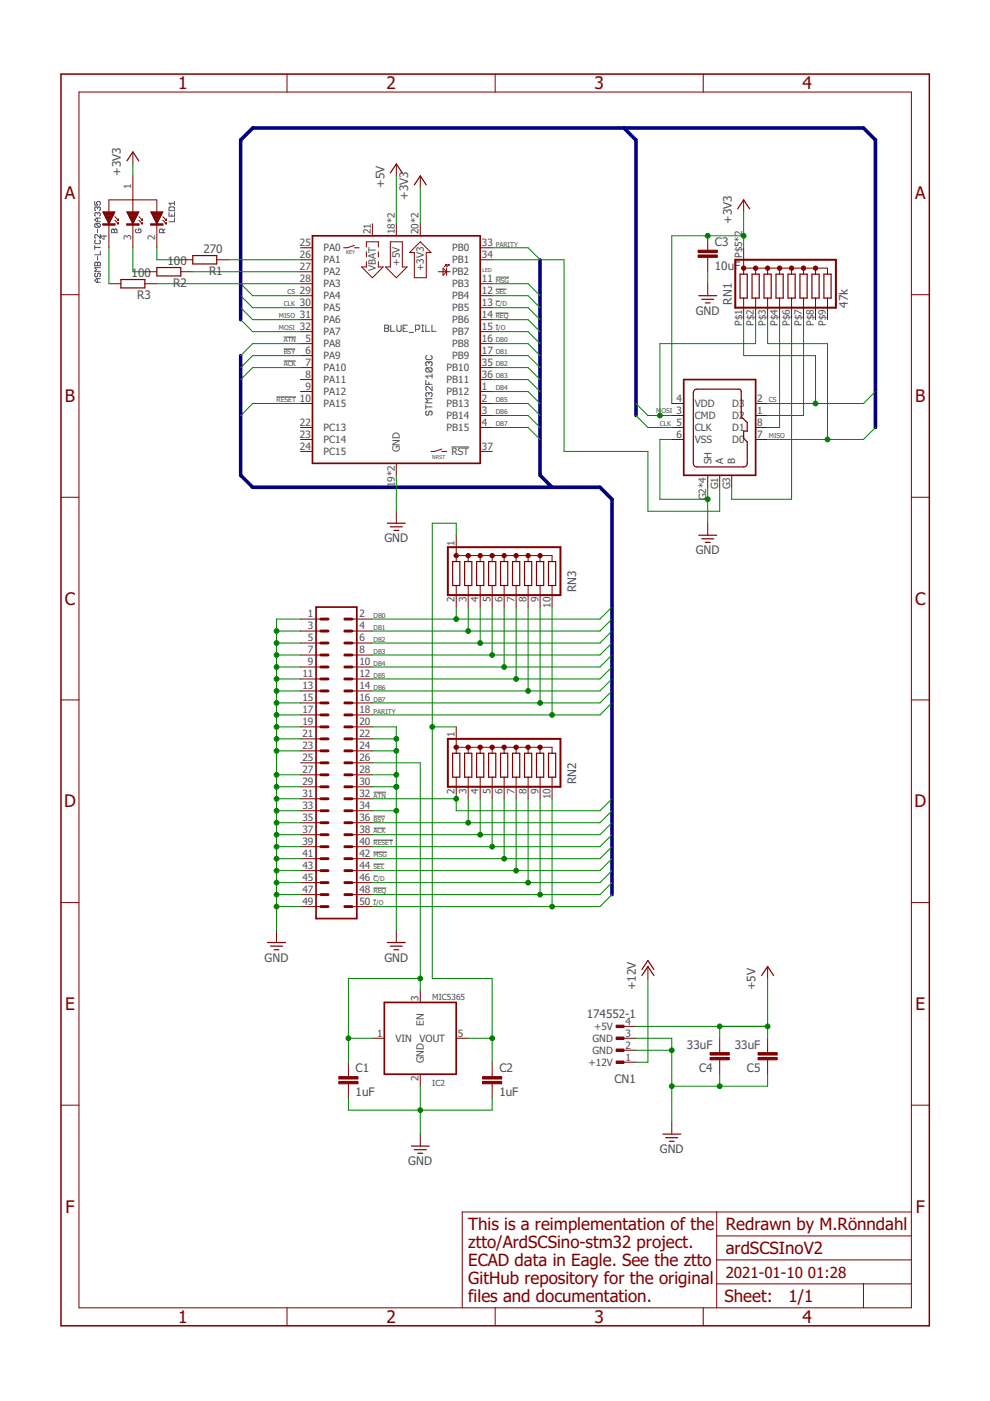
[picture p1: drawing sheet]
<svg xmlns="http://www.w3.org/2000/svg" width="210mm" height="297mm" viewBox="0 0 210 297" stroke-linecap="round" stroke-linejoin="round" font-family="sans-serif">
<defs><g id="words">
<g font-size="3.7" fill="#800000">
<text x="37.8" y="18.9">1</text>
<text x="81.9" y="18.9">2</text>
<text x="126.1" y="18.9">3</text>
<text x="170.2" y="18.9">4</text>
<text x="13.7" y="42.3">A</text>
<text x="194" y="42.3">A</text>
<text x="13.8" y="85.3">B</text>
<text x="194.1" y="85.3">B</text>
<text x="13.7" y="128.2">C</text>
<text x="194" y="128.2">C</text>
<text x="13.6" y="171.2">D</text>
<text x="193.9" y="171.2">D</text>
<text x="13.8" y="214.1">E</text>
<text x="194.1" y="214.1">E</text>
<text x="13.9" y="257.1">F</text>
<text x="194.2" y="257.1">F</text>
<text x="37.8" y="280.5">1</text>
<text x="81.9" y="280.5">2</text>
<text x="126.1" y="280.5">3</text>
<text x="170.2" y="280.5">4</text>
</g>
<g font-size="3.6" fill="#800000">
<text x="99.3" y="260.8">This is a reimplementation of the</text>
<text x="153.9" y="260.8">Redrawn by M.Rönndahl</text>
<text x="99.3" y="264.6">ztto/ArdSCSino-stm32 project.</text>
<text x="99.3" y="268.4">ECAD data in Eagle. See the ztto</text>
<text x="153.9" y="265.9">ardSCSInoV2</text>
<text x="99.3" y="272.2">GitHub repository for the original</text>
<text x="99.3" y="276">files and documentation.</text>
<text x="153.6" y="276.1">Sheet:</text>
<text x="167.2" y="276">1/1</text>
</g>
<g font-size="3.2" fill="#800000">
<text x="153.9" y="270.9">2021-01-10</text>
<text x="171.3" y="270.9">01:28</text>
</g>
<g font-size="2.5" fill="#505050">
<text x="25.6" y="37.3" transform="rotate(-90 25.6 37.3)">+3V3</text>
<text x="81.5" y="39.8" transform="rotate(-90 81.5 39.8)">+5V</text>
<text x="86.6" y="42.4" transform="rotate(-90 86.6 42.4)">+3V3</text>
<text x="155.1" y="47.5" transform="rotate(-90 155.1 47.5)">+3V3</text>
<text x="43.2" y="53.5">270</text>
<text x="151.6" y="52.2">C3</text>
<text x="27.9" y="58.6">100</text>
<text x="35.5" y="56.1">100</text>
<text x="44.3" y="58.3">R1</text>
<text x="151.6" y="57.2">10uF</text>
<text x="29.1" y="63.4">R3</text>
<text x="36.7" y="60.9">R2</text>
<text x="155.1" y="64.6" transform="rotate(-90 155.1 64.6)">RN1</text>
<text x="179.8" y="65.2" transform="rotate(-90 179.8 65.2)">47k</text>
<text x="147.5" y="66.8">GND</text>
<text x="81.5" y="115">GND</text>
<text x="147.5" y="117.5">GND</text>
<text x="122.1" y="125.5" transform="rotate(-90 122.1 125.5)">RN3</text>
<text x="122.1" y="166.2" transform="rotate(-90 122.1 166.2)">RN2</text>
<text x="56.1" y="203.9">GND</text>
<text x="81.5" y="203.9">GND</text>
<text x="134.8" y="210" transform="rotate(-90 134.8 210)">+12V</text>
<text x="160.2" y="210" transform="rotate(-90 160.2 210)">+5V</text>
<text x="124.4" y="215.8">174552-1</text>
<text x="75.4" y="227.4">C1</text>
<text x="105.9" y="227.4">C2</text>
<text x="145.7" y="222.3">33uF</text>
<text x="148.2" y="227.4">C4</text>
<text x="155.8" y="222.3">33uF</text>
<text x="158.4" y="227.4">C5</text>
<text x="75.4" y="232.5">1uF</text>
<text x="105.9" y="232.5">1uF</text>
<text x="130.3" y="229.5">CN1</text>
<text x="139.9" y="244.5">GND</text>
<text x="86.6" y="247.1">GND</text>
</g>
<g font-size="2.1" fill="#505050">
<text x="27.8" y="40" transform="rotate(-90 27.8 40)">1</text>
<text x="22.7" y="51" transform="rotate(-90 22.7 51)">4</text>
<text x="27.8" y="51" transform="rotate(-90 27.8 51)">3</text>
<text x="32.9" y="51" transform="rotate(-90 32.9 51)">2</text>
<text x="63.6" y="52.2">25</text>
<text x="68.6" y="53.3">PA0</text>
<text x="78.6" y="49.6" transform="rotate(-90 78.6 49.6)">21</text>
<text x="83.7" y="49.6" transform="rotate(-90 83.7 49.6)">18*2</text>
<text x="88.8" y="49.6" transform="rotate(-90 88.8 49.6)">20*2</text>
<text x="95.9" y="53.3">PB0</text>
<text x="102.2" y="52.2">33</text>
<text x="63.6" y="54.7">26</text>
<text x="63.6" y="57.3">27</text>
<text x="63.6" y="59.8">28</text>
<text x="68.6" y="55.8">PA1</text>
<text x="68.6" y="58.4">PA2</text>
<text x="79.7" y="57.4" transform="rotate(-90 79.7 57.4)">VBAT</text>
<text x="84.8" y="56.3" transform="rotate(-90 84.8 56.3)">+5V</text>
<text x="89.9" y="57.5" transform="rotate(-90 89.9 57.5)">+3V3</text>
<text x="95.8" y="58.4">PB2</text>
<text x="95.9" y="55.8">PB1</text>
<text x="102.2" y="54.7">34</text>
<text x="102.2" y="59.8">11</text>
<text x="157.3" y="54.7" transform="rotate(-90 157.3 54.7)">P$5*2</text>
<text x="63.6" y="62.3">29</text>
<text x="63.6" y="64.9">30</text>
<text x="68.6" y="60.9">PA3</text>
<text x="68.6" y="63.5">PA4</text>
<text x="68.6" y="66">PA5</text>
<text x="95.9" y="60.9">PB3</text>
<text x="95.9" y="63.5">PB4</text>
<text x="95.9" y="66">PB5</text>
<text x="102.2" y="62.3">12</text>
<text x="102.2" y="64.9">13</text>
<text x="63.6" y="67.4">31</text>
<text x="63.6" y="70">32</text>
<text x="68.6" y="68.5">PA6</text>
<text x="68.6" y="71.1">PA7</text>
<text x="95.9" y="68.5">PB6</text>
<text x="95.9" y="71.1">PB7</text>
<text x="102.2" y="67.4">14</text>
<text x="102.2" y="70">15</text>
<text x="157.3" y="69.1" transform="rotate(-90 157.3 69.1)">P$1</text>
<text x="159.9" y="69.1" transform="rotate(-90 159.9 69.1)">P$2</text>
<text x="162.4" y="69.1" transform="rotate(-90 162.4 69.1)">P$3</text>
<text x="164.9" y="69.1" transform="rotate(-90 164.9 69.1)">P$4</text>
<text x="167.5" y="69.1" transform="rotate(-90 167.5 69.1)">P$6</text>
<text x="170" y="69.1" transform="rotate(-90 170 69.1)">P$7</text>
<text x="172.6" y="69.1" transform="rotate(-90 172.6 69.1)">P$8</text>
<text x="175.1" y="69.1" transform="rotate(-90 175.1 69.1)">P$9</text>
<text x="64.7" y="72.5">5</text>
<text x="64.7" y="75">6</text>
<text x="64.7" y="77.6">7</text>
<text x="68.6" y="73.6">PA8</text>
<text x="68.6" y="76.2">PA9</text>
<text x="95.9" y="73.6">PB8</text>
<text x="95.9" y="76.2">PB9</text>
<text x="102.2" y="72.5">16</text>
<text x="102.2" y="75">17</text>
<text x="102.2" y="77.6">35</text>
<text x="64.7" y="80.1">8</text>
<text x="64.7" y="82.7">9</text>
<text x="68.6" y="78.7">PA10</text>
<text x="68.6" y="81.2">PA11</text>
<text x="68.6" y="83.8">PA12</text>
<text x="94.7" y="78.7">PB10</text>
<text x="94.7" y="81.2">PB11</text>
<text x="94.7" y="83.8">PB12</text>
<text x="102.2" y="80.1">36</text>
<text x="102.2" y="82.7">1</text>
<text x="63.6" y="85.2">10</text>
<text x="68.6" y="86.3">PA15</text>
<text x="94.7" y="86.3">PB13</text>
<text x="94.7" y="88.8">PB14</text>
<text x="102.2" y="85.2">2</text>
<text x="102.2" y="87.7">3</text>
<text x="143.5" y="87.7">3</text>
<text x="143.5" y="85.2">4</text>
<text x="147.3" y="88.8">CMD</text>
<text x="147.3" y="86.3">VDD</text>
<text x="155.3" y="86.3">D3</text>
<text x="155.3" y="88.8">D2</text>
<text x="160.6" y="85.2">2</text>
<text x="160.6" y="87.7">1</text>
<text x="63.6" y="90.3">22</text>
<text x="63.6" y="92.8">23</text>
<text x="63.6" y="95.3">24</text>
<text x="68.6" y="91.4">PC13</text>
<text x="68.6" y="93.9">PC14</text>
<text x="84.8" y="95.9" transform="rotate(-90 84.8 95.9)">GND</text>
<text x="94.7" y="91.4">PB15</text>
<text x="102.2" y="90.3">4</text>
<text x="102.2" y="95.3">37</text>
<text x="143.5" y="92.8">6</text>
<text x="143.5" y="90.3">5</text>
<text x="147.3" y="93.9">VSS</text>
<text x="147.3" y="91.4">CLK</text>
<text x="155.3" y="91.4">D1</text>
<text x="155.3" y="93.9">D0</text>
<text x="160.6" y="90.3">8</text>
<text x="160.6" y="92.8">7</text>
<text x="68.6" y="96.5">PC15</text>
<text x="95.7" y="96.5">RST</text>
<text x="150.8" y="98.4" transform="rotate(-90 150.8 98.4)">SH</text>
<text x="153.4" y="98.4" transform="rotate(-90 153.4 98.4)">A</text>
<text x="155.9" y="98.4" transform="rotate(-90 155.9 98.4)">B</text>
<text x="83.7" y="103.3" transform="rotate(-90 83.7 103.3)">19*2</text>
<text x="149.7" y="106.1" transform="rotate(-90 149.7 106.1)">G2*4</text>
<text x="152.2" y="103.7" transform="rotate(-90 152.2 103.7)">G1</text>
<text x="154.8" y="103.7" transform="rotate(-90 154.8 103.7)">G3</text>
<text x="96.4" y="115.7" transform="rotate(-90 96.4 115.7)">1</text>
<text x="65.3" y="130.9">1</text>
<text x="76.2" y="130.9">2</text>
<text x="96.4" y="127.7" transform="rotate(-90 96.4 127.7)">2</text>
<text x="98.9" y="127.7" transform="rotate(-90 98.9 127.7)">3</text>
<text x="101.5" y="127.7" transform="rotate(-90 101.5 127.7)">4</text>
<text x="104" y="127.7" transform="rotate(-90 104 127.7)">5</text>
<text x="106.5" y="127.7" transform="rotate(-90 106.5 127.7)">6</text>
<text x="109.1" y="127.7" transform="rotate(-90 109.1 127.7)">7</text>
<text x="111.6" y="127.7" transform="rotate(-90 111.6 127.7)">8</text>
<text x="114.2" y="127.7" transform="rotate(-90 114.2 127.7)">9</text>
<text x="116.7" y="128.9" transform="rotate(-90 116.7 128.9)">10</text>
<text x="65.3" y="133.4">3</text>
<text x="65.3" y="136">5</text>
<text x="76.2" y="133.4">4</text>
<text x="76.2" y="136">6</text>
<text x="64.1" y="143.6">11</text>
<text x="65.3" y="138.5">7</text>
<text x="65.3" y="141.1">9</text>
<text x="76.2" y="138.5">8</text>
<text x="76.2" y="141.1">10</text>
<text x="76.2" y="143.6">12</text>
<text x="64.1" y="146.1">13</text>
<text x="64.1" y="148.7">15</text>
<text x="76.2" y="146.1">14</text>
<text x="76.2" y="148.7">16</text>
<text x="64.1" y="151.2">17</text>
<text x="64.1" y="153.8">19</text>
<text x="76.2" y="151.2">18</text>
<text x="76.2" y="153.8">20</text>
<text x="64.1" y="156.3">21</text>
<text x="64.1" y="158.8">23</text>
<text x="64.1" y="161.4">25</text>
<text x="76.2" y="156.3">22</text>
<text x="76.2" y="158.8">24</text>
<text x="76.2" y="161.4">26</text>
<text x="96.4" y="156.3" transform="rotate(-90 96.4 156.3)">1</text>
<text x="64.1" y="163.9">27</text>
<text x="64.1" y="166.5">29</text>
<text x="76.2" y="163.9">28</text>
<text x="76.2" y="166.5">30</text>
<text x="64.1" y="169">31</text>
<text x="64.1" y="171.5">33</text>
<text x="76.2" y="169">32</text>
<text x="76.2" y="171.5">34</text>
<text x="96.4" y="168.3" transform="rotate(-90 96.4 168.3)">2</text>
<text x="98.9" y="168.3" transform="rotate(-90 98.9 168.3)">3</text>
<text x="101.5" y="168.3" transform="rotate(-90 101.5 168.3)">4</text>
<text x="104" y="168.3" transform="rotate(-90 104 168.3)">5</text>
<text x="106.5" y="168.3" transform="rotate(-90 106.5 168.3)">6</text>
<text x="109.1" y="168.3" transform="rotate(-90 109.1 168.3)">7</text>
<text x="111.6" y="168.3" transform="rotate(-90 111.6 168.3)">8</text>
<text x="114.2" y="168.3" transform="rotate(-90 114.2 168.3)">9</text>
<text x="116.7" y="169.5" transform="rotate(-90 116.7 169.5)">10</text>
<text x="64.1" y="174.1">35</text>
<text x="64.1" y="176.6">37</text>
<text x="64.1" y="179.2">39</text>
<text x="76.2" y="174.1">36</text>
<text x="76.2" y="176.6">38</text>
<text x="76.2" y="179.2">40</text>
<text x="64.1" y="181.7">41</text>
<text x="64.1" y="184.2">43</text>
<text x="76.2" y="181.7">42</text>
<text x="76.2" y="184.2">44</text>
<text x="64.1" y="186.8">45</text>
<text x="64.1" y="189.3">47</text>
<text x="64.1" y="191.9">49</text>
<text x="76.2" y="186.8">46</text>
<text x="76.2" y="189.3">48</text>
<text x="76.2" y="191.9">50</text>
<text x="88.8" y="212.2" transform="rotate(-90 88.8 212.2)">3</text>
<text x="80" y="219.8">1</text>
<text x="83.8" y="220.9">VIN</text>
<text x="89" y="220.9">VOUT</text>
<text x="89.9" y="217.5" transform="rotate(-90 89.9 217.5)">EN</text>
<text x="97.1" y="219.8">5</text>
<text x="125.7" y="220.9">GND</text>
<text x="126" y="218.4">+5V</text>
<text x="132.6" y="219.8">3</text>
<text x="132.6" y="217.2">4</text>
<text x="89.9" y="225.4" transform="rotate(-90 89.9 225.4)">GND</text>
<text x="124.8" y="226">+12V</text>
<text x="125.7" y="223.4">GND</text>
<text x="132.6" y="224.9">1</text>
<text x="132.6" y="222.3">2</text>
<text x="88.8" y="229.3" transform="rotate(-90 88.8 229.3)">2</text>
</g>
<g font-size="1.8" fill="#505050">
<text x="91.7" y="212">MIC5365</text>
<text x="91.7" y="230.3">IC2</text>
</g>
<g font-size="1.4" fill="#505050">
<text x="105.1" y="52.3">PARITY</text>
<text x="105.1" y="59.9">MSG</text>
<text x="60.2" y="65">CLK</text>
<text x="60.9" y="62.4">CS</text>
<text x="105.1" y="62.4">SEL</text>
<text x="105.1" y="65">C/D</text>
<text x="59.1" y="67.5">MISO</text>
<text x="59.1" y="70.1">MOSI</text>
<text x="105.1" y="67.5">REQ</text>
<text x="105.1" y="70.1">I/O</text>
<text x="60.2" y="72.6">ATN</text>
<text x="60.2" y="75.1">BSY</text>
<text x="60.2" y="77.7">ACK</text>
<text x="105.1" y="72.6">DB0</text>
<text x="105.1" y="75.1">DB1</text>
<text x="105.1" y="77.7">DB2</text>
<text x="105.1" y="80.2">DB3</text>
<text x="105.1" y="82.8">DB4</text>
<text x="58.6" y="85.3">RESET</text>
<text x="105.1" y="87.8">DB6</text>
<text x="105.1" y="85.3">DB5</text>
<text x="139.1" y="87.6">M</text>
<text x="140.2" y="87.6">OSI</text>
<text x="163" y="85.3">CS</text>
<text x="105.1" y="90.4">DB7</text>
<text x="139.9" y="90.4">CLK</text>
<text x="163" y="92.9">MISO</text>
<text x="79.2" y="131">DB0</text>
<text x="79.2" y="133.5">DB1</text>
<text x="79.2" y="136.1">DB2</text>
<text x="79.2" y="138.6">DB3</text>
<text x="79.2" y="141.2">DB4</text>
<text x="79.2" y="143.7">DB5</text>
<text x="79.2" y="148.8">DB7</text>
<text x="79.2" y="146.2">DB6</text>
<text x="79.2" y="151.3">PARITY</text>
<text x="79.2" y="169.1">ATN</text>
<text x="79.2" y="174.2">BSY</text>
<text x="79.2" y="176.7">ACK</text>
<text x="79.2" y="179.3">RESET</text>
<text x="79.2" y="181.8">MSG</text>
<text x="79.2" y="184.3">SEL</text>
<text x="79.2" y="186.9">C/D</text>
<text x="79.2" y="189.4">REQ</text>
<text x="79.2" y="192">I/O</text>
</g>
<g font-size="1.1" fill="#505050">
<text x="73.4" y="53.8">KEY</text>
<text x="102.3" y="57.6">LED</text>
<text x="91.7" y="97.2">NRST</text>
</g>
</g></defs>
<g fill="none" stroke="#505050" stroke-width=".21">
<path d="M20.1 42.7v.8h.6l-.2-.4 .2-.4h.4l.2 .2v.4l-.2 .2M20.1 52.1v.8M20.1 55.8l.2-.2 .4 .2 .4-.2 .2 .2v.5h-1.2zM20.1 52.5h1.2M20.3 57.9l-.2 .2v.4l.2 .2 .4-.2v-.4l.2-.2 .4 .2v.4l-.2 .2M20.3 47.4l-.2 .2v.4l.2 .2h.8M20.3 50.9l-.2 .2v.4l.2 .2h.8l.2-.2v-.4l-.2-.2M20.3 47.4h.8l.2 .2v.4l-.2 .2M20.3 47.4l.8 .8M20.7 45.3l.2-.3 .4 .3v.3l-.2 .2M20.7 44.1v.2M20.7 45.3v.1"/>
<path d="M20.7 46.2v.8M20.7 48.6v.7M20.7 54.4v.8M20.7 55.8v.5M20.7 59.1v.8M20.7 44.1l-.2-.2-.4 .2v.4l.2 .2M20.7 45.3l-.2-.3-.4 .3v.3l.2 .2M20.7 44.1l.2-.2 .4 .2v.4l-.2 .2M21.3 59.1h-.8l-.4 .4 .4 .4h.8M21.3 49.7v.8l-.8-.8-.4 .2v.4l.2 .2M21.3 53.2v.8h-1.2M21.3 56.7h-1.2l.4 .4-.4 .4h1.2"/>
<path d="M21.3 46.2h-.8l-.4 .4 .4 .4h.8M23.6 48.7l.2-.1 .4 .1 .4-.1 .2 .1v.6h-1.2zM24.2 48.7v.6M28.9 48.6l-.2 .1v.4l.2 .2h.8l.2-.2v-.4l-.2-.1h-.4v.3M34.6 49.3v-.6l-.2-.1h-.4l-.2 .1v.6h1.2M35 48.6l-.4 .3M35.8 45v.8h1.2v-.8M36 43.9h.8l.2 .2v.6h-1.2v-.6zM36.4 45.4v.4M37 46.2v.8h-1.2M37 42.7v.8M37 43.1h-1.2l.4 .4"/>
<path d="M105.1 58.8h2.8M60.2 71.5h2.6M60.2 74h2.4M60.2 76.5h2.5M81.6 68.9h.6l.2 .3-.2 .4 .2 .4-.2 .3h-.6zM81.6 69.6h.6M82.8 68.9v1.4h.9M84.2 68.9v1.1l.2 .3h.4l.2-.3v-1.1M85.5 69.6h.4M86.4 68.9h-.9v1.4h.9M86.8 70.5h.9M88.1 69.8h.7l.2-.2v-.4l-.2-.3h-.7v1.4"/>
<path d="M89.4 68.9h.5M89.4 70.3h.5M89.6 68.9v1.4M90.3 68.9v1.4h.9M90.5 75.4l-.2 .2v.4l.2 .2h.9l.2-.2v-.4l-.2-.2M90.5 78l-.2 .2v.5l.2 .2h.9M90.5 78h.9l.2 .2v.5l-.2 .2M90.5 78l.9 .9M90.9 76.9l-.2-.2-.4 .2v.4l.2 .3M90.9 76.9v.2M90.9 76.9l.3-.2 .4 .2v.4l-.2 .3M91.6 68.9v1.4h.9"/>
<path d="M91.6 79.3v.9M91.6 79.7h-1.3l.4 .5M105.1 61.3h2.3M105.1 63.8h.9M105.1 66.4h2.7M105.1 68.9h.5M58.6 84.2h4.1M90.3 80.6v.9h1.3M90.3 85.9v.8M90.3 86.3h1.3M90.5 87.2l-.2 .2v.4l.4 .2 .2-.2v-.4l.5-.2 .2 .2v.4l-.2 .2M90.9 83.4l-.2-.2-.4 .2v.5l.2 .2"/>
<path d="M90.9 81v.5M90.9 83.4v.3M90.9 83.4l.3-.2 .4 .2v.5l-.2 .2M91.6 81.9v.9l-.9-.9-.4 .2v.5l.2 .2M91.6 84.5h-1.3l.4 .5-.4 .4h1.3M95.7 94.8h3.8M79.2 168h2.6M79.2 173h2.4M79.2 175.6h2.5M79.2 178.1h4.1M79.2 180.7h2.8M79.2 183.2h2.3"/>
<path d="M79.2 185.7h.9M79.2 188.3h2.7M79.2 190.8h.5"/>
</g>
<g fill="#800000" stroke="#800000" stroke-width=".21">
<path d="M130.6 225h1.7v.5h-1.7z"/>
<path d="M130.6 222.4h1.7v.5h-1.7z"/>
<path d="M130.6 219.9h1.7v.5h-1.7z"/>
<path d="M130.6 217.4h1.7v.5h-1.7z"/>
<path d="M71.8 229.3h4.1v.5h-4.1z"/>
<path d="M71.8 228.3h4.1v.5h-4.1z"/>
<path d="M102.3 229.3h4.1v.5h-4.1z"/>
<path d="M102.3 228.3h4.1v.5h-4.1z"/>
<path d="M148 54.1h4.1v.5h-4.1z"/>
<path d="M148 53h4.1v.6h-4.1z"/>
<path d="M150.6 223.2h4v.5h-4z"/>
<path d="M150.6 224.2h4v.5h-4z"/>
<path d="M160.7 223.2h4.1v.5h-4.1z"/>
<path d="M160.7 224.2h4.1v.5h-4.1z"/>
</g>
<g fill="none" stroke="#800000" stroke-width=".21">
<path d="M16.7 19.5h176.5v257.8h-176.5zM60.9 15.7v3.8M105 15.7v3.8M149.1 15.7v3.8M28.2 32.2v2.6M28.2 37.3v7.6M84 34.8v2.5M89.1 37.3v2.5M21.8 44.9h2.6l-1.3 2.6zM21.8 47.5h2.6v.2h-2.6zM21.8 47.6h2.6M21.9 45h2.4"/>
<path d="M21.9 45.1h2.3M22 45.3h2.2M22.1 45.4h2M22.1 45.5h2M22.2 45.6h1.8M22.2 45.8h1.7M22.3 45.9h1.6M22.4 46h1.4M22.4 46.1h1.3M22.5 46.2h1.2M22.5 46.4h1.1M22.6 46.5h1"/>
<path d="M22.7 46.6h.8M22.7 46.7h.8M22.8 46.8h.6M22.8 47h.5M22.9 47.1h.4M23 47.2h.2M23 47.3h.2M23.1 44.9v-2.5h10.2v2.5M23.1 47.5v5M24.4 46.7l.7 .8M24.4 45.9l.7 .8M24.9 47.5l.2-.3v.3z"/>
<path d="M24.9 46.7l.2-.3v.3zM26.9 44.9h2.5l-1.2 2.6zM26.9 47.5h2.5v.2h-2.5zM26.9 47.6h2.5M27 45h2.4M27 45.1h2.3M27.1 45.3h2.2M27.1 45.4h2.1M27.2 45.5h1.9M27.3 45.6h1.8M27.3 45.8h1.7M27.4 45.9h1.6"/>
<path d="M27.4 46h1.5M27.5 46.1h1.3M27.6 46.2h1.2M27.6 46.4h1.1M27.7 46.5h1M27.7 46.6h.9M27.8 46.7h.7M27.9 46.8h.6M27.9 47h.5M28 47.1h.4M28 47.2h.3M28.1 47.3h.1"/>
<path d="M28.2 47.5v5M29.4 46.7l.8 .8M29.4 45.9l.8 .8M30 47.5l.2-.3v.3zM30 46.7l.2-.3v.3zM30.7 57.6h2.6M32 44.9h2.5l-1.2 2.6zM32 47.5h2.5v.2h-2.5zM32 47.6h2.5M32 45h2.5M32.1 45.1h2.3M32.2 45.3h2.1"/>
<path d="M32.2 45.4h2.1M32.3 45.5h1.9M32.3 45.6h1.9M32.4 45.8h1.7M32.5 45.9h1.5M32.5 46h1.5M32.6 46.1h1.3M32.6 46.2h1.2M32.7 46.4h1.1M32.8 46.5h.9M32.8 46.6h.9M32.9 46.7h.7"/>
<path d="M32.9 46.8h.6M33 47h.5M33.1 47.1h.3M33.1 47.2h.3M33.2 47.3h.1M33.3 47.5v5M34.5 46.7l.8 .8M34.5 45.9l.8 .8M35 47.5l.3-.3v.3zM35 46.7l.3-.3v.3zM38.3 55.1h2.6M38.3 57.6h2.6"/>
<path d="M46 55.1h2.5M63.7 52.5h2.6M63.7 55.1h2.6M63.7 57.6h2.6M75.1 52l-1.5 .5h-.7M75.1 52.5h1.1M77.7 52.4v-1.1h2.5v1.1M77.7 55.5v1.1h-1l2.3 2.3 2.2-2.3h-1v-1.1M77.7 53.4v1.1M79 47.5v2.5M80.2 53.4v1.1M82.8 51.3h2.5v5.3h1l-2.3 2.3-2.3-2.3h1.1z"/>
<path d="M84 47.5v2.5M86.8 53.6l2.3-2.3 2.3 2.3h-1v5.3h-2.6v-5.3zM89.1 47.5v2.5M92.9 57.6h2.6M93.9 56.9l.8 .7-.8 .8zM94.4 56.1h.3M94.7 56.1v.2M94.7 56.9v1.5M94.7 56.1l-.5 .5M95 56.1h.2M95.2 56.1l-.5 .5M95.2 56.1v.2"/>
<path d="M101.8 52.5h2.6M101.8 55.1h2.6M150.1 50v3M150.1 54.6v3M157.7 42.4v2.5M157.7 52.5v5.6M157.7 56.9h17.8v1.2M160.2 56.9v1.2M162.8 56.9v1.2M165.3 56.9v1.2M167.8 56.9v1.2M170.4 56.9v1.2"/>
<path d="M172.9 56.9v1.2M12.9 62.5h3.8M23.1 60.2h2.5M30.7 60.2h2.6M63.7 60.2h2.6M63.7 62.7h2.6M63.7 65.2h2.6M63.7 67.8h2.6M63.7 70.3h2.6M63.7 72.9h2.6M63.7 75.4h2.6M63.7 77.9h2.6"/>
<path d="M101.8 60.2h2.6M101.8 62.7h2.6M101.8 65.2h2.6M101.8 67.8h2.6M101.8 70.3h2.6M101.8 72.9h2.6M101.8 75.4h2.6M101.8 77.9h2.6M150.1 60.2v2.5M157.7 63.2v4.6M160.2 63.2v4.6M162.8 63.2v4.6"/>
<path d="M165.3 63.2v4.6M167.8 63.2v4.6M170.4 63.2v4.6M172.9 63.2v4.6M175.5 63.2v4.6M193.2 62.5h3.8M63.7 93.2h2.6M63.7 90.6h2.6M63.7 85.6h2.6M63.7 80.5h2.6M63.7 83h2.6M63.7 95.7h2.6"/>
<path d="M84 98.2v2.6M93.7 95.2l-1.5 .5h-.8M93.7 95.7h1M101.8 90.6h2.6M101.8 88.1h2.6M101.8 85.6h2.6M101.8 80.5h2.6M101.8 83h2.6M101.8 95.7h2.6M142.4 93.2h2.6M142.4 90.6h2.6M142.4 88.1h2.6"/>
<path d="M142.4 85.6h2.6M160.2 93.2h2.6M160.2 90.6h2.6M160.2 88.1h2.6M160.2 85.6h2.6M12.9 105.4h3.8M84 108.4v2.5M96.7 113.5v5.6M96.7 117.8h20.4v1.3M99.3 117.8v1.3M101.8 117.8v1.3M104.4 117.8v1.3"/>
<path d="M106.9 117.8v1.3M109.4 117.8v1.3M112 117.8v1.3M114.5 117.8v1.3M150.1 100.8v2.5M150.1 110.9v2.6M152.6 100.8v2.5M155.1 100.8v2.5M193.2 105.4h3.8M63.7 131.3h5.1M63.7 133.8h5.1M63.7 136.3h5.1"/>
<path d="M63.7 138.9h5.1M73.9 131.3h5.1M73.9 133.8h5.1M73.9 136.3h5.1M73.9 138.9h5.1M96.7 124.1v4.6M99.3 124.1v4.6M101.8 124.1v4.6M104.4 124.1v4.6M106.9 124.1v4.6M109.4 124.1v4.6M112 124.1v4.6"/>
<path d="M114.5 124.1v4.6M117.1 124.1v4.6M12.9 148.4h3.8M63.7 141.4h5.1M63.7 144h5.1M63.7 146.5h5.1M63.7 149h5.1M63.7 151.6h5.1M63.7 154.1h5.1M63.7 156.7h5.1M63.7 159.2h5.1M73.9 141.4h5.1"/>
<path d="M73.9 144h5.1M73.9 146.5h5.1M73.9 149h5.1M73.9 151.6h5.1M73.9 154.1h5.1M73.9 156.7h5.1M73.9 159.2h5.1M96.7 154.1v5.6M96.7 158.4h20.4v1.3M99.3 158.4v1.3M101.8 158.4v1.3M104.4 158.4v1.3"/>
<path d="M106.9 158.4v1.3M109.4 158.4v1.3M112 158.4v1.3M114.5 158.4v1.3M193.2 148.4h3.8M63.7 161.7h5.1M63.7 164.3h5.1M63.7 166.8h5.1M63.7 169.4h5.1M63.7 171.9h5.1M63.7 174.4h5.1M63.7 177h5.1"/>
<path d="M63.7 179.5h5.1M73.9 161.7h5.1M73.9 164.3h5.1M73.9 166.8h5.1M73.9 169.4h5.1M73.9 171.9h5.1M73.9 174.4h5.1M73.9 177h5.1M73.9 179.5h5.1M96.7 164.8v4.6M99.3 164.8v4.6M101.8 164.8v4.6"/>
<path d="M104.4 164.8v4.6M106.9 164.8v4.6M109.4 164.8v4.6M112 164.8v4.6M114.5 164.8v4.6M117.1 164.8v4.6M12.9 191.4h3.8M58.6 197.3v2.5M63.7 182.1h5.1M63.7 184.6h5.1M63.7 187.1h5.1M63.7 189.7h5.1"/>
<path d="M63.7 192.2h5.1M73.9 182.1h5.1M73.9 184.6h5.1M73.9 187.1h5.1M73.9 189.7h5.1M73.9 192.2h5.1M84 197.3v2.5M193.2 191.4h3.8M89.1 210v2.5M132.3 217.6h2.5M137.4 204.9v2.6M162.8 204.9v2.6"/>
<path d="M12.9 234.3h3.8M73.9 225.2v3.1M73.9 229.8v3M79 220.1h2.5M89.1 227.8v2.5M96.7 220.1h2.6M104.4 225.2v3.1M104.4 229.8v3M132.3 225.2h2.5M132.3 222.7h2.5M132.3 220.1h2.5M142.4 237.9v2.6"/>
<path d="M152.6 220.1v3.1M152.6 224.7v3.1M162.8 220.1v3.1M162.8 224.7v3.1M193.2 234.3h3.8M89.1 240.5v2.5M152 257v20.3M193.2 257h-95.2v20.3M60.9 277.3v3.8M105 277.3v3.8M149.1 277.3v3.8M152 272.2h41.2"/>
<path d="M152 267.1h41.2M152 262h41.2M183.1 272.2v5.1"/>
</g>
<g fill="none" stroke="#800000" stroke-width=".61">
<path d="M68 131.3h1.6M68 133.8h1.6M68 136.3h1.6M68 138.9h1.6M73.1 131.3h1.5M73.1 133.8h1.5M73.1 136.3h1.5M73.1 138.9h1.5M68 141.4h1.6M68 144h1.6M68 146.5h1.6M68 149h1.6"/>
<path d="M68 151.6h1.6M68 154.1h1.6M68 156.7h1.6M68 159.2h1.6M73.1 141.4h1.5M73.1 144h1.5M73.1 146.5h1.5M73.1 149h1.5M73.1 151.6h1.5M73.1 154.1h1.5M73.1 156.7h1.5M73.1 159.2h1.5"/>
<path d="M68 161.7h1.6M68 164.3h1.6M68 166.8h1.6M68 169.4h1.6M68 171.9h1.6M68 174.4h1.6M68 177h1.6M68 179.5h1.6M73.1 161.7h1.5M73.1 164.3h1.5M73.1 166.8h1.5M73.1 169.4h1.5"/>
<path d="M73.1 171.9h1.5M73.1 174.4h1.5M73.1 177h1.5M73.1 179.5h1.5M68 182.1h1.6M68 184.6h1.6M68 187.1h1.6M68 189.7h1.6M68 192.2h1.6M73.1 182.1h1.5M73.1 184.6h1.5M73.1 187.1h1.5"/>
<path d="M73.1 189.7h1.5M73.1 192.2h1.5"/>
</g>
<path d="M66.3 50h35.5v48.2h-35.5zM145 80.5h15.2v20.3h-15.2zM67 128.7h8.6v66.1h-8.6zM81.5 212.5h15.2v15.3h-15.2z" fill="none" stroke="#800000" stroke-width=".36"/>
<g fill="none" stroke="#800000" stroke-width=".25">
<path d="M26.9 34.1l1.3-1.9 1.2 1.9M82.8 36.7l1.2-1.9 1.3 1.9M87.8 39.2l1.3-1.9 1.3 1.9M25.6 59.3h5.1v1.7h-5.1zM33.3 56.7h5v1.8h-5zM40.9 54.2h5.1v1.8h-5.1zM156.4 44.3l1.3-1.9 1.2 1.9M156.9 58.1h1.5v5.1h-1.5zM159.4 58.1h1.6v5.1h-1.6zM162 58.1h1.5v5.1h-1.5zM164.5 58.1h1.6v5.1h-1.6zM167.1 58.1h1.5v5.1h-1.5z"/>
<path d="M169.6 58.1h1.5v5.1h-1.5zM172.1 58.1h1.6v5.1h-1.6zM174.7 58.1h1.5v5.1h-1.5zM148.1 62.7h3.9M148.8 63.5h2.5M149.5 64.2h1.1M147.2 82.8l.6-.3h8.9l.4 .2 .1 5.6 1.2 1.3v1.8h-.7v1.5l.7 .8v4.5l-.3 .7-.4 .1h-9.9l-.6-.3-.2-.5v-14.9zM82.1 110.9h3.8M82.8 111.7h2.5M83.5 112.5h1M96 119.1h1.5v5h-1.5zM98.5 119.1h1.5v5h-1.5z"/>
<path d="M101 119.1h1.6v5h-1.6zM103.6 119.1h1.5v5h-1.5zM106.1 119.1h1.6v5h-1.6zM108.7 119.1h1.5v5h-1.5zM111.2 119.1h1.5v5h-1.5zM113.7 119.1h1.6v5h-1.6zM116.3 119.1h1.5v5h-1.5zM148.1 113.5h3.9M148.8 114.2h2.5M149.5 115h1.1M96 159.7h1.5v5.1h-1.5zM98.5 159.7h1.5v5.1h-1.5z"/>
<path d="M101 159.7h1.6v5.1h-1.6zM103.6 159.7h1.5v5.1h-1.5zM106.1 159.7h1.6v5.1h-1.6zM108.7 159.7h1.5v5.1h-1.5zM111.2 159.7h1.5v5.1h-1.5zM113.7 159.7h1.6v5.1h-1.6zM116.3 159.7h1.5v5.1h-1.5zM56.7 199.8h3.8M82.1 199.8h3.8M57.4 200.6h2.5M58.1 201.4h1M82.8 200.6h2.5"/>
<path d="M83.5 201.4h1M136.1 206.8l1.3-1.9 1.2 1.9M136.1 205.5l1.3-1.9 1.2 1.9M161.5 206.8l1.3-1.9 1.2 1.9M87.2 243h3.8M87.8 243.8h2.6M88.6 244.5h1M140.5 240.5h3.8M141.2 241.2h2.5M141.9 242h1"/>
</g>
<path d="M12.9 15.7h184.1v265.4h-184.1z" fill="none" stroke="#800000" stroke-width=".32"/>
<path d="M155.9 55.1h21.3v10.1h-21.3zM95 116h23.8v10.2h-23.8zM95 156.7h23.8v10.1h-23.8z" fill="none" stroke="#800000" stroke-width=".42"/>
<g fill="#800000" stroke="#800000" stroke-width=".21">
<path d="M157.3 56.6a.46 .46 0 0 1 .7 0 .46 .46 0 0 1-.2 .7 .46 .46 0 0 1-.6-.4h.5h-.5z" fill-rule="evenodd"/>
<path d="M160 56.5a.46 .46 0 0 1 .7 .2 .46 .46 0 0 1-.4 .6 .46 .46 0 0 1-.5-.4h.5h-.5z" fill-rule="evenodd"/>
<path d="M162.5 56.5a.46 .46 0 0 1 .7 .2 .46 .46 0 0 1-.3 .6 .46 .46 0 0 1-.6-.4h.5h-.5z" fill-rule="evenodd"/>
<path d="M165.1 56.5a.46 .46 0 0 1 .6 .2 .46 .46 0 0 1-.3 .6 .46 .46 0 0 1-.6-.4h.6h-.6z" fill-rule="evenodd"/>
<path d="M167.4 56.6a.46 .46 0 0 1 .8-.1 .46 .46 0 0 1-.2 .7 .46 .46 0 0 1-.6-.3h.5h-.5z" fill-rule="evenodd"/>
<path d="M170 56.6a.46 .46 0 0 1 .7-.1 .46 .46 0 0 1-.1 .7 .46 .46 0 0 1-.7-.3h.5h-.5z" fill-rule="evenodd"/>
<path d="M172.5 56.6a.46 .46 0 0 1 .7-.1 .46 .46 0 0 1-.1 .7 .46 .46 0 0 1-.6-.3h.5h-.5z" fill-rule="evenodd"/>
<path d="M96.3 158.2a.47 .47 0 0 1 .8-.1 .47 .47 0 0 1-.2 .8 .47 .47 0 0 1-.6-.5l.5 .1-.5-.1z" fill-rule="evenodd"/>
<path d="M98.9 158.2a.47 .47 0 0 1 .7-.1 .47 .47 0 0 1-.2 .8 .47 .47 0 0 1-.6-.5l.5 .1-.5-.1z" fill-rule="evenodd"/>
<path d="M101.4 158.2a.47 .47 0 0 1 .8-.1 .47 .47 0 0 1-.2 .8 .47 .47 0 0 1-.7-.5l.6 .1-.6-.1z" fill-rule="evenodd"/>
<path d="M103.9 158.2a.47 .47 0 0 1 .8-.1 .47 .47 0 0 1-.2 .8 .47 .47 0 0 1-.6-.5l.5 .1-.5-.1z" fill-rule="evenodd"/>
<path d="M106.5 158.2a.46 .46 0 0 1 .7-.1 .46 .46 0 0 1-.2 .8 .46 .46 0 0 1-.6-.5l.5 .1-.5-.1z" fill-rule="evenodd"/>
<path d="M109 158.2a.46 .46 0 0 1 .8-.1 .46 .46 0 0 1-.2 .8 .46 .46 0 0 1-.6-.5l.5 .1-.5-.1z" fill-rule="evenodd"/>
<path d="M111.6 158.2a.46 .46 0 0 1 .7-.1 .46 .46 0 0 1-.2 .8 .46 .46 0 0 1-.6-.5l.5 .1-.5-.1z" fill-rule="evenodd"/>
<path d="M114.1 158.2a.46 .46 0 0 1 .8-.1 .46 .46 0 0 1-.2 .8 .46 .46 0 0 1-.7-.5l.6 .1-.6-.1z" fill-rule="evenodd"/>
<path d="M96.3 117.6a.47 .47 0 0 1 .8-.1 .47 .47 0 0 1-.2 .8 .47 .47 0 0 1-.6-.5h.5h-.5z" fill-rule="evenodd"/>
<path d="M98.9 117.6a.47 .47 0 0 1 .7-.1 .47 .47 0 0 1-.2 .8 .47 .47 0 0 1-.6-.5h.5h-.5z" fill-rule="evenodd"/>
<path d="M101.4 117.6a.47 .47 0 0 1 .8-.1 .47 .47 0 0 1-.2 .8 .47 .47 0 0 1-.7-.5h.6h-.6z" fill-rule="evenodd"/>
<path d="M103.9 117.6a.47 .47 0 0 1 .8-.1 .47 .47 0 0 1-.2 .8 .47 .47 0 0 1-.6-.5h.5h-.5z" fill-rule="evenodd"/>
<path d="M106.5 117.6a.46 .46 0 0 1 .7-.1 .46 .46 0 0 1-.2 .7 .46 .46 0 0 1-.6-.4h.5h-.5z" fill-rule="evenodd"/>
<path d="M109 117.6a.46 .46 0 0 1 .8-.1 .46 .46 0 0 1-.2 .7 .46 .46 0 0 1-.6-.4h.5h-.5z" fill-rule="evenodd"/>
<path d="M111.6 117.6a.46 .46 0 0 1 .7-.1 .46 .46 0 0 1-.2 .7 .46 .46 0 0 1-.6-.4h.5h-.5z" fill-rule="evenodd"/>
<path d="M114.1 117.6a.46 .46 0 0 1 .8-.1 .46 .46 0 0 1-.3 .7 .46 .46 0 0 1-.6-.4h.6h-.6z" fill-rule="evenodd"/>
</g>
<path d="M132.3 27.1l2.5 2.6v58.4M114.5 55.1v45.7l2.6 2.5M51 75.4v25.4l2.6 2.5h73.6l2.6 2.6v83.8M51 67.8v-38.1l2.6-2.6h129.5l2.5 2.6v60.9" fill="none" stroke="#000080" stroke-width=".76"/>
<g fill="none" stroke="#008000" stroke-width=".21">
<path d="M28.2 34.8v2.5M84 37.3v10.2M89.1 39.8v7.7M23.1 52.5v7.7M28.2 52.5v5.1h2.5M33.3 52.5v2.6h5M40.9 57.6h22.8M48.5 55.1h15.2M104.4 55.1h15.2v40.6h17.8v12.7h15.2v-5.1M104.4 52.5h7.6l2.5 2.6M150.1 57.6v2.6M157.7 50h-15.3v35.6"/>
<path d="M157.7 44.9v7.6M33.3 60.2h30.4M51 60.2l2.6 2.5h10.1M51 62.7l2.6 2.5h10.1M51 65.2l2.6 2.6h10.1M51 67.8l2.6 2.5h10.1M63.7 72.9h-10.1l-2.6 2.5M63.7 75.4h-10.1l-2.6 2.5M63.7 77.9h-10.1l-2.6 2.6M104.4 72.9h7.6l2.5 2.5M104.4 75.4h7.6l2.5 2.5M104.4 77.9h7.6l2.5 2.6"/>
<path d="M104.4 60.2h7.6l2.5 2.5M104.4 62.7h7.6l2.5 2.5M104.4 65.2h7.6l2.5 2.6M104.4 67.8h7.6l2.5 2.5M104.4 70.3h7.6l2.5 2.6M157.7 67.8v7.6h15.2v10.2M160.2 67.8v5.1h-20.3v15.2M162.8 67.8v5.1h12.7v20.3M165.3 67.8v22.8h-2.5M167.8 67.8v38.1h-12.7v-2.6M170.4 67.8v20.3h-7.6M63.7 85.6h-10.1l-2.6 2.5"/>
<path d="M104.4 80.5h7.6l2.5 2.5M104.4 83h7.6l2.5 2.6M104.4 90.6h7.6l2.5 2.6M104.4 88.1h7.6l2.5 2.5M104.4 85.6h7.6l2.5 2.5M134.8 88.1l2.6 2.5h5M134.8 85.6l2.6 2.5h5M142.4 93.2h-2.5v12.7h10.2M185.6 90.6l-2.5 2.6h-20.3M185.6 83l-2.5 2.6h-20.3M84 100.8v7.6M96.7 113.5v-2.6h-5v96.6h12.7v17.7"/>
<path d="M150.1 103.3v7.6M58.6 133.8h5.1M58.6 136.3h5.1M58.6 138.9h5.1M63.7 131.3h-5.1v66M96.7 128.7v2.6M99.3 128.7v5.1M101.8 128.7v7.6M104.4 128.7v10.2M106.9 128.7v12.7M109.4 128.7v15.3M112 128.7v17.8"/>
<path d="M114.5 128.7v20.3M117.1 128.7v22.9M129.8 128.7l-2.6 2.6h-48.2M129.8 131.3l-2.6 2.5h-48.2M129.8 133.8l-2.6 2.5h-48.2M129.8 136.3l-2.6 2.6h-48.2M129.8 138.9l-2.6 2.5h-48.2M58.6 141.4h5.1M58.6 144h5.1M58.6 146.5h5.1M58.6 149h5.1M58.6 151.6h5.1"/>
<path d="M58.6 154.1h5.1M58.6 156.7h5.1M58.6 159.2h5.1M79 154.1h5v43.2M79 156.7h5M79 159.2h5M91.7 154.1h5M129.8 141.4l-2.6 2.6h-48.2M129.8 144l-2.6 2.5h-48.2M129.8 146.5l-2.6 2.5h-48.2M129.8 149l-2.6 2.6h-48.2M58.6 164.3h5.1"/>
<path d="M58.6 166.8h5.1M58.6 169.4h5.1M58.6 171.9h5.1M58.6 174.4h5.1M58.6 177h5.1M58.6 179.5h5.1M79 164.3h5M79 166.8h5M79 169.4h17.7v2.5h30.5l2.6-2.5M79 171.9h5M79 161.7h10.1v48.3M99.3 169.4v5"/>
<path d="M101.8 169.4v7.6M104.4 169.4v10.1M106.9 169.4v12.7M109.4 169.4v15.2M112 169.4v17.7M114.5 169.4v20.3M117.1 169.4v22.8M129.8 171.9l-2.6 2.5h-48.2M129.8 174.4l-2.6 2.6h-48.2M129.8 177l-2.6 2.5h-48.2M129.8 179.5l-2.6 2.6h-48.2M58.6 182.1h5.1"/>
<path d="M58.6 184.6h5.1M58.6 187.1h5.1M58.6 189.7h5.1M58.6 192.2h5.1M129.8 182.1l-2.6 2.5h-48.2M129.8 184.6l-2.6 2.5h-48.2M129.8 187.1l-2.6 2.6h-48.2M129.8 189.7l-2.6 2.5h-48.2M89.1 207.5h-15.2v17.7M134.8 217.6h28M137.4 207.5v17.7h-2.6M152.6 217.6v2.5"/>
<path d="M162.8 207.5v12.6M73.9 220.1h5.1M73.9 232.8v2.6h30.5v-2.6M89.1 230.3v10.2M99.3 220.1h5.1M134.8 222.7h7.6M134.8 220.1h7.6v17.8M152.6 227.8v2.5M162.8 227.8v2.5h-20.4"/>
</g>
<g fill="#008000" stroke="#008000" stroke-width=".21">
<circle cx="142.4" cy="222.7" r=".51"/>
<circle cx="142.4" cy="230.3" r=".51"/>
<circle cx="152.6" cy="230.3" r=".51"/>
<circle cx="58.6" cy="133.8" r=".51"/>
<circle cx="58.6" cy="136.3" r=".51"/>
<circle cx="58.6" cy="138.9" r=".51"/>
<circle cx="58.6" cy="141.4" r=".51"/>
<circle cx="58.6" cy="144" r=".51"/>
<circle cx="58.6" cy="146.5" r=".51"/>
<circle cx="58.6" cy="149" r=".51"/>
<circle cx="58.6" cy="151.6" r=".51"/>
<circle cx="58.6" cy="154.1" r=".51"/>
<circle cx="58.6" cy="156.7" r=".51"/>
<circle cx="58.6" cy="159.2" r=".51"/>
<circle cx="58.6" cy="164.3" r=".51"/>
<circle cx="58.6" cy="166.8" r=".51"/>
<circle cx="58.6" cy="169.4" r=".51"/>
<circle cx="58.6" cy="171.9" r=".51"/>
<circle cx="58.6" cy="174.4" r=".51"/>
<circle cx="58.6" cy="177" r=".51"/>
<circle cx="58.6" cy="179.5" r=".51"/>
<circle cx="58.6" cy="182.1" r=".51"/>
<circle cx="58.6" cy="184.6" r=".51"/>
<circle cx="58.6" cy="187.1" r=".51"/>
<circle cx="58.6" cy="189.7" r=".51"/>
<circle cx="58.6" cy="192.2" r=".51"/>
<circle cx="89.1" cy="235.4" r=".51"/>
<circle cx="84" cy="156.7" r=".51"/>
<circle cx="84" cy="159.2" r=".51"/>
<circle cx="84" cy="164.3" r=".51"/>
<circle cx="84" cy="166.8" r=".51"/>
<circle cx="84" cy="171.9" r=".51"/>
<circle cx="150.1" cy="105.9" r=".51"/>
<circle cx="162.8" cy="217.6" r=".51"/>
<circle cx="152.6" cy="217.6" r=".51"/>
<circle cx="157.7" cy="50" r=".51"/>
<circle cx="150.1" cy="50" r=".51"/>
<circle cx="96.7" cy="131.3" r=".51"/>
<circle cx="99.3" cy="133.8" r=".51"/>
<circle cx="101.8" cy="136.3" r=".51"/>
<circle cx="104.4" cy="138.9" r=".51"/>
<circle cx="106.9" cy="141.4" r=".51"/>
<circle cx="117.1" cy="151.6" r=".51"/>
<circle cx="114.5" cy="149" r=".51"/>
<circle cx="112" cy="146.5" r=".51"/>
<circle cx="109.4" cy="144" r=".51"/>
<circle cx="96.7" cy="169.4" r=".51"/>
<circle cx="99.3" cy="174.4" r=".51"/>
<circle cx="101.8" cy="177" r=".51"/>
<circle cx="104.4" cy="179.5" r=".51"/>
<circle cx="106.9" cy="182.1" r=".51"/>
<circle cx="109.4" cy="184.6" r=".51"/>
<circle cx="112" cy="187.1" r=".51"/>
<circle cx="114.5" cy="189.7" r=".51"/>
<circle cx="117.1" cy="192.2" r=".51"/>
<circle cx="73.9" cy="220.1" r=".51"/>
<circle cx="89.1" cy="207.5" r=".51"/>
<circle cx="104.4" cy="220.1" r=".51"/>
<circle cx="91.7" cy="154.1" r=".51"/>
<circle cx="175.5" cy="93.2" r=".51"/>
<circle cx="139.9" cy="88.1" r=".51"/>
<circle cx="172.9" cy="85.6" r=".51"/>
</g>
<use href="#words"/>
</svg>
